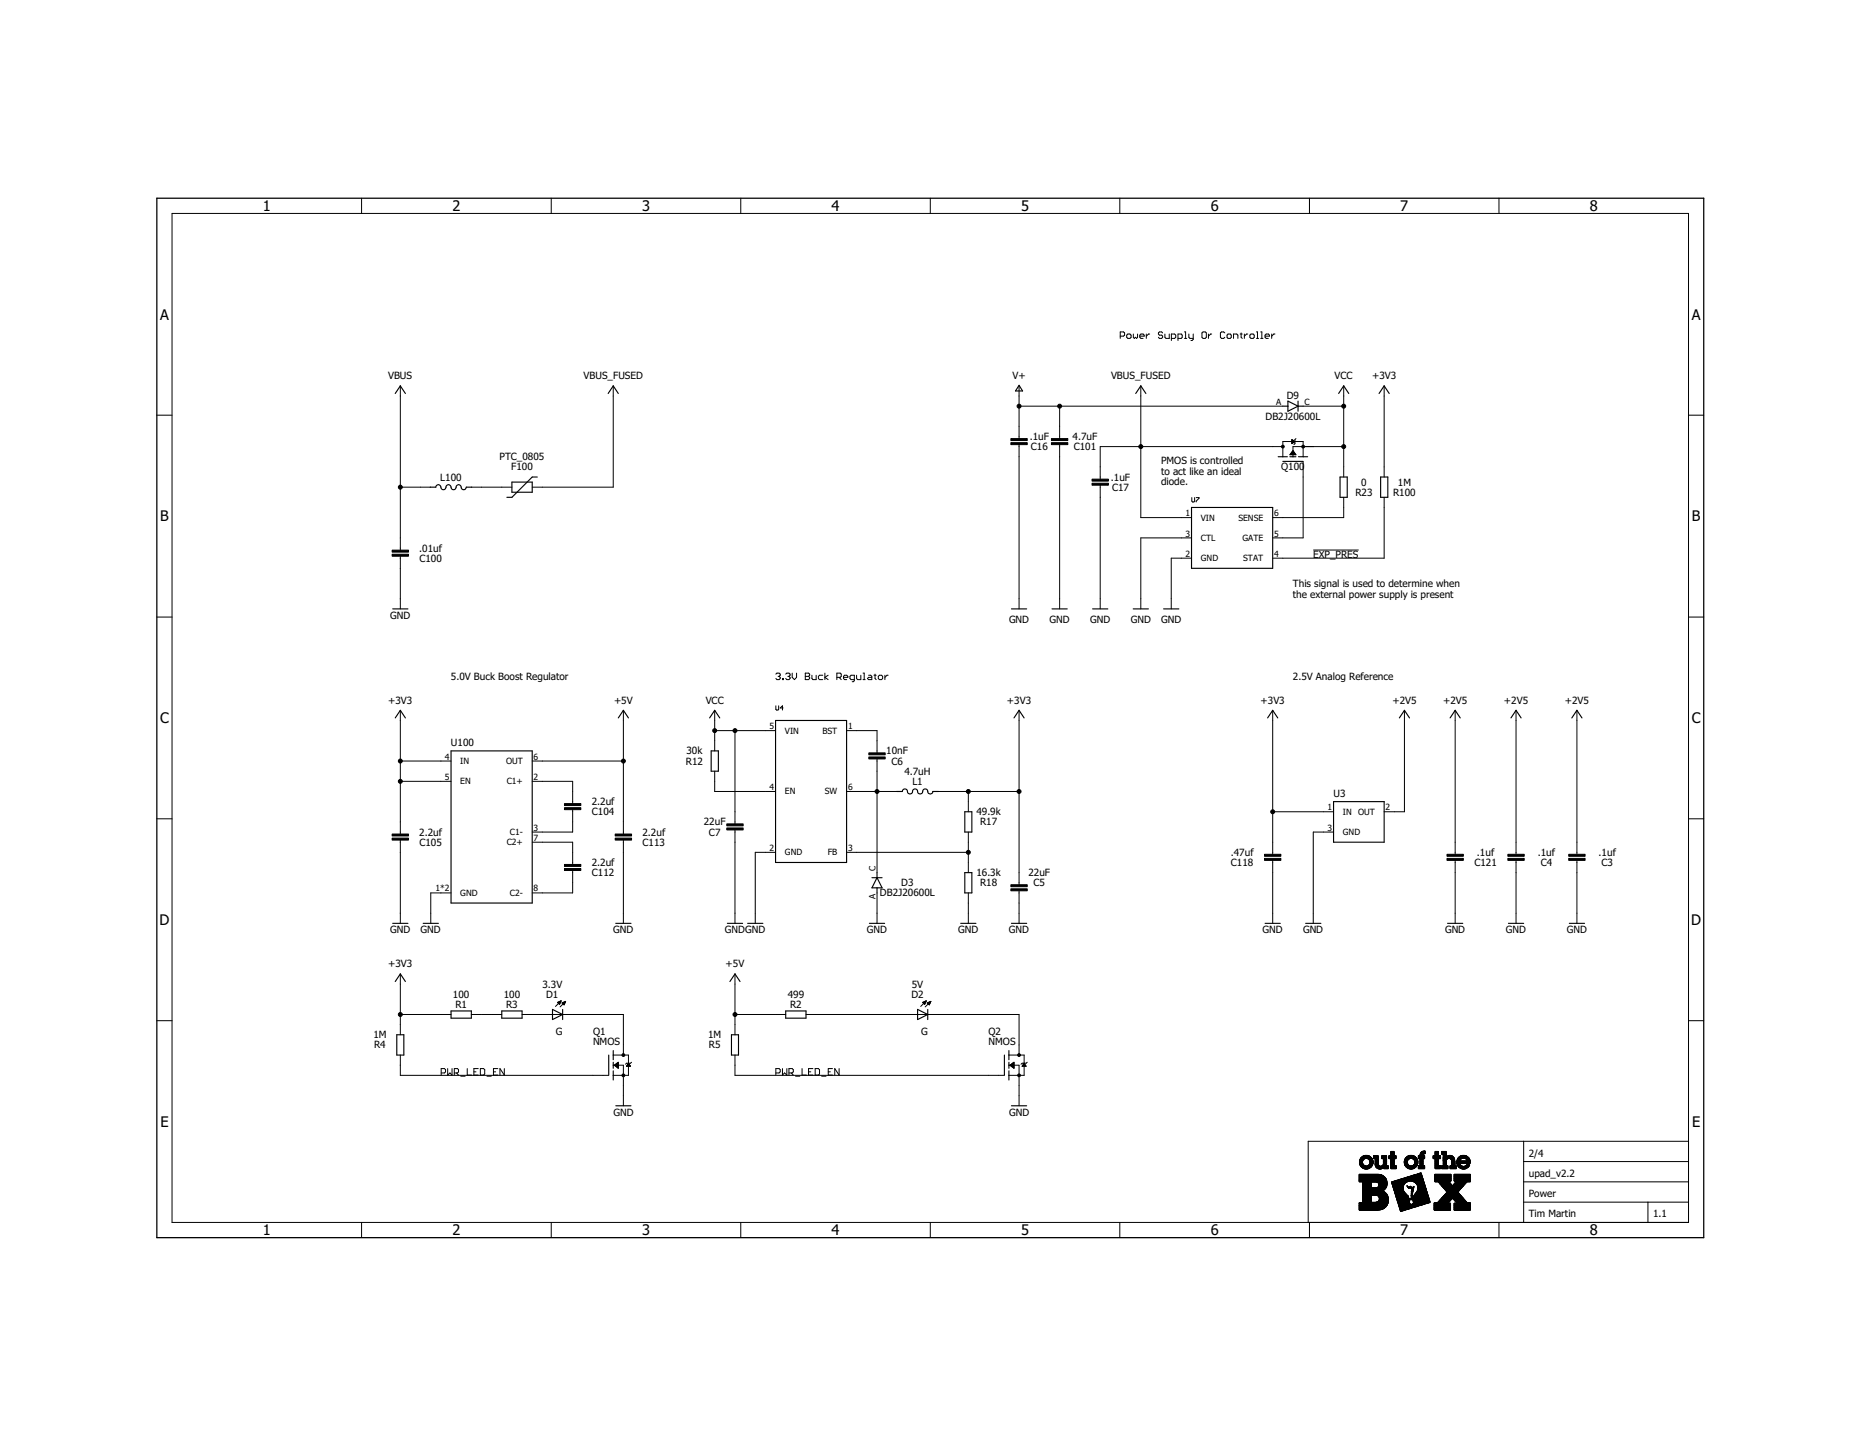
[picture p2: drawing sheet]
<svg xmlns="http://www.w3.org/2000/svg" width="279mm" height="216mm" viewBox="0 0 279 216" stroke-linecap="round" stroke-linejoin="round" font-family="sans-serif">
<defs><g id="words">
<g font-size="2.2">
<text x="39.5" y="31.7">1</text>
<text x="68" y="31.7">2</text>
<text x="96.4" y="31.7">3</text>
<text x="124.9" y="31.7">4</text>
<text x="153.4" y="31.7">5</text>
<text x="181.9" y="31.7">6</text>
<text x="210.3" y="31.7">7</text>
<text x="238.8" y="31.7">8</text>
<text x="24" y="48">A</text>
<text x="254.1" y="48">A</text>
<text x="24.1" y="78.3">B</text>
<text x="254.2" y="78.3">B</text>
<text x="24" y="108.6">C</text>
<text x="254.1" y="108.6">C</text>
<text x="24" y="139">D</text>
<text x="254" y="139">D</text>
<text x="24.1" y="169.3">E</text>
<text x="254.2" y="169.3">E</text>
<text x="39.5" y="185.6">1</text>
<text x="68" y="185.6">2</text>
<text x="96.4" y="185.6">3</text>
<text x="124.9" y="185.6">4</text>
<text x="153.4" y="185.6">5</text>
<text x="181.9" y="185.6">6</text>
<text x="210.3" y="185.6">7</text>
<text x="238.8" y="185.6">8</text>
</g>
<g font-size="1.5">
<text x="58.3" y="57">VBUS</text>
<text x="87.7" y="57">VBUS_FUSED</text>
<text x="152.1" y="57">V+</text>
<text x="166.9" y="57">VBUS_FUSED</text>
<text x="200.5" y="57">VCC</text>
<text x="206.1" y="57">+3V3</text>
<text x="190.1" y="63.1">DB2J20600L</text>
<text x="193.3" y="60">D9</text>
<text x="75" y="69.2">PTC_0805</text>
<text x="76.8" y="70.7">F100</text>
<text x="154.7" y="66.1">.1uF</text>
<text x="154.9" y="67.6">C16</text>
<text x="161.1" y="66.1">4.7uF</text>
<text x="161.3" y="67.6">C101</text>
<text x="174.4" y="69.7">PMOS is controlled</text>
<text x="174.4" y="71.3">to act like an ideal</text>
<text x="192.5" y="70.7">Q100</text>
<text x="66.1" y="72.2">L100</text>
<text x="166.9" y="72.2">.1uF</text>
<text x="167" y="73.7">C17</text>
<text x="174.4" y="72.9">diode.</text>
<text x="203.6" y="74.5">R23</text>
<text x="204.5" y="73">0</text>
<text x="209.3" y="74.5">R100</text>
<text x="210" y="73">1M</text>
<text x="63" y="82.9">.01uf</text>
<text x="197.3" y="83.9">EXP_PRES</text>
<text x="63" y="84.4">C100</text>
<text x="194.2" y="88.2">This signal is used to determine when</text>
<text x="194.2" y="89.8">the external power supply is present</text>
<text x="58.6" y="93">GND</text>
<text x="151.6" y="93.5">GND</text>
<text x="157.7" y="93.5">GND</text>
<text x="163.8" y="93.5">GND</text>
<text x="169.9" y="93.5">GND</text>
<text x="174.4" y="93.5">GND</text>
<text x="58.3" y="105.7">+3V3</text>
<text x="67.7" y="102.2">5.0V Buck Boost Regulator</text>
<text x="92.2" y="105.7">+5V</text>
<text x="106" y="105.7">VCC</text>
<text x="151.3" y="105.7">+3V3</text>
<text x="189.3" y="105.7">+3V3</text>
<text x="194.2" y="102.2">2.5V Analog Reference</text>
<text x="209.2" y="105.7">+2V5</text>
<text x="216.8" y="105.7">+2V5</text>
<text x="225.9" y="105.7">+2V5</text>
<text x="235.1" y="105.7">+2V5</text>
<text x="67.7" y="112.1">U100</text>
<text x="103.1" y="113.3">30k</text>
<text x="133.1" y="113.3">10nF</text>
<text x="103" y="114.9">R12</text>
<text x="133.9" y="114.9">C6</text>
<text x="135.8" y="116.4">4.7uH</text>
<text x="137.1" y="117.9">L1</text>
<text x="200.3" y="119.7">U3</text>
<text x="63" y="125.5">2.2uf</text>
<text x="88.9" y="121">2.2uf</text>
<text x="88.9" y="122.5">C104</text>
<text x="96.5" y="125.5">2.2uf</text>
<text x="105.7" y="124">22uF</text>
<text x="106.5" y="125.5">C7</text>
<text x="146.7" y="122.5">49.9k</text>
<text x="147.2" y="124">R17</text>
<text x="63" y="127.1">C105</text>
<text x="88.9" y="130.1">2.2uf</text>
<text x="88.9" y="131.6">C112</text>
<text x="96.5" y="127.1">C113</text>
<text x="146.7" y="131.6">16.3k</text>
<text x="154.5" y="131.6">22uF</text>
<text x="184.9" y="128.6">.47uf</text>
<text x="184.9" y="130.1">C118</text>
<text x="221.5" y="130.1">C121</text>
<text x="221.9" y="128.6">.1uf</text>
<text x="231" y="128.6">.1uf</text>
<text x="231.4" y="130.1">C4</text>
<text x="240.1" y="128.6">.1uf</text>
<text x="240.6" y="130.1">C3</text>
<text x="132.2" y="134.7">DB2J20600L</text>
<text x="135.4" y="133.2">D3</text>
<text x="147.2" y="133.2">R18</text>
<text x="155.3" y="133.2">C5</text>
<text x="58.6" y="140.2">GND</text>
<text x="63.2" y="140.2">GND</text>
<text x="92.1" y="140.2">GND</text>
<text x="108.9" y="140.2">GNDGND</text>
<text x="130.2" y="140.2">GND</text>
<text x="143.9" y="140.2">GND</text>
<text x="151.6" y="140.2">GND</text>
<text x="189.6" y="140.2">GND</text>
<text x="195.7" y="140.2">GND</text>
<text x="217.1" y="140.2">GND</text>
<text x="226.2" y="140.2">GND</text>
<text x="235.4" y="140.2">GND</text>
<text x="58.3" y="145.3">+3V3</text>
<text x="68" y="149.9">100</text>
<text x="75.7" y="149.9">100</text>
<text x="81.5" y="148.4">3.3V</text>
<text x="82.1" y="149.9">D1</text>
<text x="109" y="145.3">+5V</text>
<text x="118.3" y="149.9">499</text>
<text x="136.9" y="149.9">D2</text>
<text x="137" y="148.4">5V</text>
<text x="68.4" y="151.4">R1</text>
<text x="76" y="151.4">R3</text>
<text x="83.5" y="155.5">G</text>
<text x="89.1" y="155.5">Q1</text>
<text x="118.7" y="151.4">R2</text>
<text x="138.4" y="155.5">G</text>
<text x="148.5" y="155.5">Q2</text>
<text x="56.1" y="156">1M</text>
<text x="56.2" y="157.5">R4</text>
<text x="89.1" y="157">NMOS</text>
<text x="106.4" y="156">1M</text>
<text x="106.5" y="157.5">R5</text>
<text x="148.5" y="157">NMOS</text>
<text x="92.2" y="167.7">GND</text>
<text x="151.6" y="167.7">GND</text>
<text x="229.6" y="173.8">2/4</text>
<text x="229.6" y="176.8">upad_v2.2</text>
<text x="229.6" y="179.9">Power</text>
<text x="229.6" y="182.9">Tim Martin</text>
<text x="248.3" y="182.9">1.1</text>
</g>
<g font-size="1.3">
<text x="191.7" y="60.8">A</text>
<text x="196" y="60.8">C</text>
<text x="178.1" y="77.6">1</text>
<text x="191.4" y="77.6">6</text>
<text x="178.1" y="83.7">2</text>
<text x="178.1" y="80.6">3</text>
<text x="180.4" y="78.2">VIN</text>
<text x="180.4" y="81.3">CTL</text>
<text x="186" y="78.2">SENSE</text>
<text x="186.6" y="81.3">GATE</text>
<text x="191.4" y="83.7">4</text>
<text x="191.4" y="80.6">5</text>
<text x="180.4" y="84.3">GND</text>
<text x="186.7" y="84.3">STAT</text>
<text x="115.6" y="109.6">5</text>
<text x="117.9" y="110.2">VIN</text>
<text x="123.5" y="110.2">BST</text>
<text x="127.4" y="109.6">1</text>
<text x="66.8" y="114.1">4</text>
<text x="66.8" y="117.2">5</text>
<text x="69.1" y="114.8">IN</text>
<text x="69.1" y="117.8">EN</text>
<text x="76" y="114.8">OUT</text>
<text x="76.1" y="117.8">C1+</text>
<text x="80.2" y="117.2">2</text>
<text x="80.2" y="114.1">6</text>
<text x="115.6" y="118.7">4</text>
<text x="117.9" y="119.4">EN</text>
<text x="123.9" y="119.4">SW</text>
<text x="127.4" y="118.7">6</text>
<text x="76.6" y="125.5">C1-</text>
<text x="80.2" y="124.8">3</text>
<text x="199.4" y="121.7">1</text>
<text x="199.4" y="124.8">3</text>
<text x="201.7" y="122.4">IN</text>
<text x="201.7" y="125.5">GND</text>
<text x="204" y="122.4">OUT</text>
<text x="208.1" y="121.7">2</text>
<text x="76.1" y="127">C2+</text>
<text x="80.2" y="126.3">7</text>
<text x="115.6" y="127.8">2</text>
<text x="117.9" y="128.5">GND</text>
<text x="124.3" y="128.5">FB</text>
<text x="127.4" y="127.8">3</text>
<text x="131.5" y="130.9" transform="rotate(-90 131.5 130.9)">C</text>
<text x="65.4" y="133.9">1*2</text>
<text x="69.1" y="134.6">GND</text>
<text x="76.6" y="134.6">C2-</text>
<text x="80.2" y="133.9">8</text>
<text x="131.5" y="135.1" transform="rotate(-90 131.5 135.1)">A</text>
</g>
</g></defs>
<g fill="none" stroke="#000" stroke-width=".15">
<path d="M25.8 32.1h227.8v151.6h-227.8zM54.3 29.8v2.3M82.8 29.8v2.3M111.3 29.8v2.3M139.7 29.8v2.3M168.2 29.8v2.3M196.7 29.8v2.3M225.2 29.8v2.3M60.1 58v24.7M92.1 58v15.2h-12.2M153.1 58v7.9M168.3 50.5h.5l.1-.1v-.4l-.1-.1h-.5v.9"/>
<path d="M169.2 50.4l.2-.2h.3l.2 .2v.3l-.2 .1h-.3l-.2-.1zM170.2 50.2v.5l.2 .1 .2-.1 .1 .1 .2-.1v-.5M171.2 50.5h.7l-.2-.3h-.3l-.2 .2v.3l.2 .1h.3M171.4 58v19.8h7.6M172.2 50.2v.6M172.7 50.2h-.2l-.3 .3M174.6 50l-.1-.1h-.3l-.2 .1 .2 .4h.3l.1 .1-.1 .3h-.3l-.2-.1M175 50.2v.5l.2 .1h.4v-.6M176 50.8h.4l.2-.1v-.3l-.2-.2h-.4v1M177 50.8h.4l.2-.1v-.3l-.2-.2h-.4v1M177.9 49.9h.2v.9M177.9 50.8h.4"/>
<path d="M178.6 50.2v.5l.2 .1h.4M179.2 50.2v.8l-.1 .2h-.2M180.6 50l.1-.1h.3l.2 .1v.7l-.2 .1h-.3l-.1-.1zM181.5 50.2v.6M182 50.2h-.1l-.4 .3M184 50l-.2-.1h-.3l-.2 .1v.7l.2 .1h.3l.2-.1M184.5 50.2h.3l.2 .2v.3l-.2 .1h-.3l-.2-.1v-.3zM185.3 50.8v-.6h.5l.1 .2v.4M186.3 50.2h.3M186.4 50v.7l.2 .1M186.9 50.2v.6M187.4 50.2h-.1l-.4 .3"/>
<path d="M187.7 50.4l.2-.2h.3l.2 .2v.3l-.2 .1h-.3l-.2-.1zM188.7 49.9h.2v.9M188.7 50.8h.4M189.4 49.9h.1v.9M189.4 50.8h.3M190 50.5h.7l-.2-.3h-.3l-.2 .2v.3l.2 .1h.3M191 50.2v.6M191.5 50.2h-.2l-.3 .3M201.8 58v13.7M207.9 58v13.7M23.6 62.4h2.2M60.1 73.2h4.6"/>
<path d="M70.8 73.2h6.1M153.1 66.8v24.7M153.1 61h39.6M159.2 61v4.9M159.2 66.8v24.7M165.3 72.9v18.6M179 74.8v.5l.1 .1h.2l.2-.1v-.5M179.7 74.8h.4l-.4 .6M192.7 68.6v-2.3h3v2.3M192.7 67.1h-27.4v4.9M193.8 68.3h.8M193.8 68.2h.8"/>
<path d="M193.9 68.2h.6M193.9 68.1h.6M194 68.1h.5M194 68h.4M194.1 66l.4 .3-.4 .4zM194.1 66.6h.1M194.1 66.5h.1M194.1 66.5h.2M194.1 66.4h.3M194.1 66.4h.4M194.1 66.3h.3M194.1 66.2h.2"/>
<path d="M194.1 66.1h.1M194.1 67.9h.3M194.1 67.9h.2M194.2 67.8h.1M194.2 67.7h.1M194.2 67.7l.5 .6h-.9zM194.7 65.9l-.2 .1v.7l-.1 .1M195.7 69.4v11.4h-4.5M195.7 61h6.1M201.8 74.7v3.1h-10.6M201.8 67.1h-7.6v1.5M207.9 74.7v9.2h-16.7"/>
<path d="M253.6 62.4h2.3M23.6 92.7h2.2M60.1 83.6v7.9M179 83.9h-3.1v7.6M179 80.8h-7.6v10.7M197.3 82.6h6.8M253.6 92.7h2.3M60.1 117.4h7.7M60.1 114.3h7.7M60.1 106.7v18.6M79.9 117.4h6.1v3.3M79.9 114.3h13.7"/>
<path d="M93.6 106.7v18.6M107.4 109.8h9.1M107.4 115.9v3h9.1M107.4 106.7v6.1M110.4 109.8v14M116.5 101.3l.2-.2h.3l.2 .2v.2l-.2 .1M116.5 106v.6l.1 .1 .4-.1v-.6M116.9 101.6h.1M117 101.6l.2 .2v.1l-.2 .2h-.3l-.2-.2M117.5 101.9h.2v.2h-.2zM117.6 106.4h-.4l.3-.4v.7M118 101.3l.2-.2h.3l.2 .2v.2l-.2 .1"/>
<path d="M118.3 101.6h.2M118.5 101.6l.2 .2v.1l-.2 .2h-.3l-.2-.2M119 101.1v.7l.3 .3 .4-.3v-.7M121 101.1h.5l.1 .2v.2l-.1 .1 .1 .2v.1l-.1 .2h-.5zM121 101.6h.5M122 101.5v.4l.1 .2h.5v-.6M123.6 101.5h-.5l-.2 .1v.3l.2 .2h.5M123.9 101.1v1M124.4 101.5l-.5 .3 .5 .3M125.7 101.8h.5l.2-.2v-.3l-.2-.2h-.5v1M126 101.8l.4 .3M126.7 101.8h.7l-.2-.3h-.3l-.2 .1v.3l.2 .2h.3"/>
<path d="M127.2 109.8h4.5v3.3M127.2 118.9h7.6M128.3 102.1h-.5l-.1-.2v-.3l.1-.1h.5v.8l-.3 .1M128.7 101.5v.4l.1 .2h.5v-.6M129.6 101.1h.2v1M129.6 102.1h.4M130.5 101.5h.3l.2 .1v.5h-.5l-.2-.2 .2-.1h.5M131.3 101.5h.3M131.4 101.3v.6l.2 .2M131.7 114v17.1M131.9 101.6l.2-.1h.3l.2 .1v.3l-.2 .2h-.3l-.2-.2zM132.9 101.5v.6"/>
<path d="M133.4 101.5h-.2l-.3 .3M140.9 118.9h12.2M145.5 118.9v3.1M153.1 106.7v26.2M191.2 106.7v21.7M211 106.7v15.3h-3.1M218.6 106.7v21.7M227.7 106.7v21.7M236.9 106.7v21.7M23.6 123h2.2M60.1 126.2v12.5M67.8 134.2h-3.1v4.5"/>
<path d="M79.9 126.5h6.1v3.4M86 130.8v3.4h-6.1M86 121.6v3.4h-6.1M93.6 126.2v12.5M110.4 124.7v14M116.5 128.1h-3v10.6M127.2 128.1h18.3M131.7 134.2v4.5M145.5 125v6.1M145.5 134.2v4.5M153.1 133.8v4.9M191.2 122h9.1"/>
<path d="M191.2 129.3v9.4M200.3 125h-3v13.7M218.6 129.3v9.4M227.7 129.3v9.4M236.9 129.3v9.4M253.6 123h2.3M23.6 153.4h2.2M60.1 146.3v9.2M60.1 158.5v3.1h31.3M60.1 152.4h7.7M70.8 152.4h4.6M78.4 152.4h15.2v6.1"/>
<path d="M83.8 150.6l.5-.2-.2 .5zM83.8 150.6h.4M83.8 150.7h.3M83.9 150.7h.2M83.9 150.8h.2M84 150.5h.2M84 150.9h.1M84.1 150.5h.1M84.2 150.4h.1M84.3 150.4l-.9 .8M84.4 150.7h.5M84.5 150.7h.3"/>
<path d="M84.6 150.8h.2M84.6 150.6h.3M84.6 150.9h.2M84.7 150.9h.1M84.7 150.6h.2M84.8 150.5h.1M85 150.5l-.9 .8M85 150.5l-.6 .2M85 150.5l-.3 .5-.3-.3M92.1 158.5h2.3v3.1h-2.3M92.4 160h.5M92.4 159.9h.5"/>
<path d="M92.5 159.9h.4M92.6 159.8h.3M92.7 159.7h.2M92.8 159.7h.1M92.8 159.6h.1M94.3 160h.3M94.3 159.9h.2M94.4 159.8h.1M94.4 159.7l.3 .5h-.6zM94.9 159.6l-.2 .1h-.6l-.1 .2M110.4 152.4h7.6M110.4 146.3v9.2"/>
<path d="M110.4 158.5v3.1h40.4M121.1 152.4h32v6.1M138.6 150.6l.5-.2-.2 .5zM138.6 150.6h.4M138.7 150.7h.3M138.7 150.6h.3M138.8 150.8h.2M138.8 150.5h.3M138.9 150.9h.1M139 150.5h.1M139.1 150.4h.1M139.1 150.4l-.8 .8"/>
<path d="M139.3 150.7h.4M139.4 150.7h.3M139.4 150.8h.3M139.4 150.6h.3M139.5 150.9h.1M139.6 150.6h.2M139.7 150.5h.1M139.8 150.5l-.8 .8M139.8 150.5l-.5 .2M139.8 150.5l-.2 .5-.3-.3M151.6 158.5h2.2v3.1h-2.2M151.8 160h.5"/>
<path d="M151.8 159.9h.5M151.9 159.9h.4M152 159.8h.3M152.1 159.7h.2M152.2 159.7h.1M152.3 159.6h.1M153.7 160h.3M153.7 159.9h.3M153.8 159.9h.1M153.8 159.8h.1M153.8 159.7l.3 .5h-.6zM154.3 159.6l-.2 .1h-.6l-.1 .2"/>
<path d="M253.6 153.4h2.3M66.3 161.2h.5l.1-.2v-.3l-.1-.2h-.5v1M67.2 160.5v1l.4-.3 .3 .3v-1M68.2 161.2h.5l.2-.2v-.3l-.2-.2h-.5v1M68.6 161.2l.3 .3M69.2 161.7h.7M70.2 160.5v1h.6M71.2 161h.3M71.8 160.5h-.6v1h.6M72.2 160.5h.4l.2 .2v.7l-.2 .1h-.4zM73.2 161.7h.6M74.1 161h.3"/>
<path d="M74.8 160.5h-.7v1h.7M75.8 160.5v1l-.7-1v1M92.1 160h1.5v6.1M92.3 160l.6-.4v.9zM92.4 160.1h.5M92.4 160.2h.5M92.5 160.2h.4M92.6 160.3h.3M92.7 160.4h.2M92.8 160.4h.1M92.8 160.5h.1M94.1 160.2h.6"/>
<path d="M94.2 160.1h.5M94.2 160.1h.4M116.5 161.2h.5l.2-.2v-.3l-.2-.2h-.5v1M117.5 160.5v1l.4-.3 .3 .3v-1M118.5 161.2h.5l.2-.2v-.3l-.2-.2h-.5v1M118.9 161.2l.3 .3M119.5 161.7h.6M120.5 160.5v1h.6M121.5 161h.3M122.1 160.5h-.6v1h.6M122.4 160.5h.5l.2 .2v.7l-.2 .1h-.5zM123.4 161.7h.7"/>
<path d="M124.4 161h.3M125.1 160.5h-.7v1h.7M126 160.5v1l-.6-1v1M151.6 160h1.5v6.1M151.7 160l.6-.4v.9zM151.8 160.1h.5M151.9 160.2h.4M152 160.2h.3M152 160.3h.3M152.1 160.4h.2M152.2 160.4h.1M152.3 160.5h.1"/>
<path d="M153.5 160.2h.6M153.6 160.1h.5M228.9 171.5v12.2M228.9 177.6h24.7M228.9 174.5h24.7M253.6 171.5h-57.1v12.2M54.3 183.7v2.2M82.8 183.7v2.2M111.3 183.7v2.2M139.7 183.7v2.2M168.2 183.7v2.2M196.7 183.7v2.2"/>
<path d="M225.2 183.7v2.2M228.9 180.6h24.7M247.5 180.6v3.1"/>
</g>
<path d="M23.6 29.8h232.3v156.1h-232.3z" fill="none" stroke="#000" stroke-width=".19"/>
<g fill="#000" stroke="#000" stroke-width=".15">
<path d="M151.8 66.5h2.5v.3h-2.5zM151.8 65.9h2.5v.3h-2.5zM157.9 66.5h2.5v.3h-2.5zM157.9 65.9h2.5v.3h-2.5zM164 72.6h2.5v.3h-2.5zM164 72h2.5v.3h-2.5zM58.9 83.3h2.5v.3h-2.5zM58.9 82.7h2.5v.3h-2.5zM130.5 113.1h2.5v.3h-2.5zM130.5 113.7h2.5v.3h-2.5zM58.9 125.3h2.5v.3h-2.5zM58.9 125.9h2.5v.3h-2.5z"/>
<path d="M84.8 120.7h2.4v.3h-2.4zM84.8 121.3h2.4v.3h-2.4zM84.8 129.9h2.4v.3h-2.4zM84.8 130.5h2.4v.3h-2.4zM92.4 125.3h2.5v.3h-2.5zM92.4 125.9h2.5v.3h-2.5zM109.2 123.8h2.4v.3h-2.4zM109.2 124.4h2.4v.3h-2.4zM151.8 132.9h2.5v.3h-2.5zM151.8 133.5h2.5v.3h-2.5zM189.9 128.4h2.5v.3h-2.5zM189.9 129h2.5v.3h-2.5z"/>
<path d="M217.4 128.4h2.4v.3h-2.4zM217.4 129h2.4v.3h-2.4zM226.5 128.4h2.5v.3h-2.5zM226.5 129h2.5v.3h-2.5zM235.6 128.4h2.5v.3h-2.5zM235.6 129h2.5v.3h-2.5zM204.2 177.5l4.1 .1zM204.2 177.5h4.1zM204.2 177.4l4.1 .1zM204.2 177.4h4.1zM204.2 177.3l4.1 .1zM204.2 177.3h4.1z"/>
<path d="M204.2 177.2l4.1 .1zM204.2 177.2l4 .1zM204.2 177.2h4zM204.2 177.1l4 .1zM204.2 177.1h4zM204.2 177l4 .1zM204.2 177h3.9zM204.2 176.9l3.9 .1zM204.2 176.9h3.8zM204.2 176.8l3.8 .1zM204.2 176.8h3.8zM204.2 176.8h3.7z"/>
<path d="M204.2 176.7l3.7 .1zM204.2 176.7h3.6zM204.2 176.6l3.5 .1zM204.2 176.6h3.5zM204.2 176.6h3.4zM204.2 176.5l3.4 .1zM204.2 176.5h3.2zM204.2 176.5h3.1zM204.2 176.4l2.9 .1zM204.2 176.5l3.3 .1zM204.2 176.4l3 .1zM204.2 174.8h.5z"/>
<path d="M204.2 174.7l.5 .1zM204.2 174.5h.5zM204.2 174.4l.5 .1zM204.2 174.8l.5 .1zM204.2 174.7h.5zM204.2 174.6l.5 .1zM204.2 174.6h.5zM204.2 174.5l.5 .1zM204.2 174.4h.5zM204.2 174.3l.5 .1zM204.3 174.9l.5 .1zM204.3 174.9h.4z"/>
<path d="M204.3 174.8l.4 .1zM204.3 174.3l.4 .1zM204.3 174.2l.5 .1zM204.3 174.9l.4 .1zM204.3 174.3h.4zM204.3 175h.6zM204.3 175h.5zM204.3 174.2h.5zM204.3 175.1h.7zM204.3 175l.6 .1zM204.3 174.1l.6 .1zM204.3 174.1h.7z"/>
<path d="M204.3 175.1h.6zM204.4 175.1l.6 .1zM204.4 174.1h.6zM204.4 175.2h.7zM204.4 175.1l.7 .1zM204.4 174.1h.7zM204.4 174l.7 .1zM204.4 175.2h1.7zM204.4 174h1.7zM204.4 175.2l1.6 .1zM204.4 174h1.6zM204.4 173.9l1.6 .1z"/>
<path d="M204.4 175.3h1.6zM204.5 175.3h1.5zM204.5 173.9h1.5zM204.5 175.3l1.4 .1zM204.5 173.9h1.4zM204.6 175.3l1.3 .1zM204.6 173.8l1.3 .1zM204.6 175.4h1.3zM204.6 173.8h1.3zM204.6 173.8h1.2zM204.6 175.4l1.2 .1zM204.7 175.4l1.1 .1z"/>
<path d="M204.7 173.8h1.1zM204.7 180h1.3zM204.7 179.9l1.3 .1zM204.7 179.9h1.3zM204.7 179.8l1.3 .1zM204.7 179.8h1.3zM204.7 179.7l1.3 .1zM204.7 179.7h1.3zM204.7 179.6l1.3 .1zM204.7 179.6h1.3zM204.7 179.5l3.7 .1zM204.7 179.5h3.6z"/>
<path d="M204.7 179.4l3.6 .1zM204.7 179.4h3.6zM204.7 179.3l3.6 .1zM204.7 179.3h3.5zM204.7 179.2l3.5 .1zM204.7 179.2l3.4 .1zM204.7 179.2h3.4zM204.7 179.1l3.3 .1zM204.7 179.1h3.3zM204.7 179l3.3 .1zM204.7 179l3.2 .1zM204.7 179h3.2z"/>
<path d="M204.7 179h3.1zM204.7 178.9l3.1 .1zM204.7 178.9l3 .1zM204.7 178.9h3zM204.7 178.9h3.1zM204.7 178.8l3.1 .1zM204.7 178.8h3.1zM204.7 178.8h3.2zM204.7 178.7l3.2 .1zM204.7 178.7l3.3 .1zM204.7 178.7h3.3zM204.7 178.6l3.3 .1z"/>
<path d="M204.7 178.6h3.3zM204.7 178.6h3.4zM204.7 178.5l3.4 .1zM204.7 178.5h3.4zM204.7 178.5h3.5zM204.7 178.5h1.3zM204.7 178.4l1.3 .1zM204.7 178.4h1.3zM204.7 178.3l1.3 .1zM204.7 178.3h1.3zM204.7 178.2l1.3 .1zM204.7 178.2h1.3z"/>
<path d="M204.7 178.1l1.3 .1zM204.7 178.1h1.3zM204.7 178l1.3 .1zM204.7 178h1.3zM204.7 177.9l1.3 .1zM204.7 177.9h1.3zM204.7 177.8l1.3 .1zM204.7 177.8h1.3zM204.7 177.7l1.3 .1zM204.7 177.7h1.3zM204.7 177.6l1.3 .1zM204.7 177.6h1.3z"/>
<path d="M204.7 177.5l3.6 .1zM204.7 175.5h1.1zM204.7 173.7l1.1 .1zM204.7 175.5h1zM204.7 173.7h1zM204.8 175.5l.9 .1zM204.8 173.7h.9zM204.8 175.5l.8 .1zM204.8 173.7h.8zM204.9 173.6l.7 .1zM204.9 175.6h.7zM205 175.6h.5z"/>
<path d="M205 173.6l.5 .1zM205 175.6h.4zM205 173.6h.4zM205.3 175.2h.8zM205.4 174l.7 .1zM205.4 175.1l.7 .1zM205.4 174.1h.7zM205.5 175.1l.6 .1zM205.5 174.1h.6zM205.5 175.1h.6zM205.5 174.1l.6 .1zM205.6 175.1h.5z"/>
<path d="M205.6 175l.5 .1zM205.6 174.1l.5 .1zM205.6 174.2h.6zM205.7 175h.5zM205.7 174.2h.5zM205.7 174.9l.5 .1zM205.7 174.2l.5 .1zM205.7 174.3h.5zM205.7 174.9h.5zM205.7 174.3l.5 .1zM205.8 174.8l.4 .1zM205.8 174.4h.4z"/>
<path d="M205.8 174.3l.4 .1zM205.8 174.8h.4zM205.8 174.4l.4 .1zM205.8 174.7l.4 .1zM205.8 174.7h.5zM205.8 174.6l.5 .1zM205.8 174.6h.5zM205.8 174.5l.5 .1zM205.8 174.5h.5zM205.8 174.5h.4zM206.3 174.1h.7zM206.3 174l.7 .1z"/>
<path d="M206.3 174h.7zM206.3 173.9l.7 .1zM206.3 173.9h.7zM206.3 173.8l.7 .1zM206.3 173.8h.7zM206.3 173.7l.7 .1zM206.3 173.7h.7zM206.3 173.6l.7 .1zM206.6 178.5h1.6zM206.6 175l.5 .1zM206.6 175h.5zM206.6 174.9l.4 .1z"/>
<path d="M206.6 174.9h.4zM206.6 174.8l.4 .1zM206.6 174.8h.4zM206.6 174.7l.4 .1zM206.6 174.7h.4zM206.6 174.6l.4 .1zM206.6 174.6h.4zM206.6 174.5l.4 .1zM206.6 174.5h.4zM206.6 174.4l.4 .1zM206.6 174.4h.4zM206.6 174.3l.4 .1z"/>
<path d="M206.6 174.3h.4zM206.6 174.2l.4 .1zM206.6 174.2h.4zM206.6 174.1l.4 .1zM206.6 174.1h.4zM206.6 175.2h.6zM206.6 175.1l.6 .1zM206.6 175.1h.6zM206.6 175.1h.5zM206.6 175.2h.7zM206.7 175.2l1.8 .1zM206.7 175.3h1.8z"/>
<path d="M206.7 179.6h1.7zM206.7 175.3l1.8 .1zM206.7 175.4h1.1zM206.8 177.6h1.5zM206.8 175.4h1zM206.8 178.4l1.4 .1zM206.8 175.4l1 .1zM206.8 175.5h1zM206.8 179.6h1.6zM206.9 177.6h1.4zM206.9 178.4l1.3 .1zM206.9 175.5h.8z"/>
<path d="M206.9 179.6h1.5zM206.9 177.6l1.4 .1zM206.9 175.5l.8 .1zM206.9 178.4h1.3zM206.9 179.6l1.5 .1zM206.9 175.5l.7 .1zM207 178.4h1.2zM207 177.7h1.3zM207 179.6l1.4 .1zM207 175.6h.6zM207 179.7h1.4zM207 178.3l1.2 .1z"/>
<path d="M207 178.3h1.3zM207.1 179.7h1.3zM207.1 178.3h1.2zM207.1 178.2l1.2 .1zM207.1 177.7l1.3 .1zM207.1 175.6h.4zM207.1 179.7l1.4 .1zM207.1 179.7h1.4zM207.1 178.2h1.2zM207.1 178.1l1.2 .1zM207.1 177.8l1.3 .1zM207.1 177.8h1.3z"/>
<path d="M207.1 178l1.2 .1zM207.1 178h1.2zM207.1 177.9l1.2 .1zM207.1 177.9h1.2zM207.1 177.8l1.2 .1zM207.1 179.9h1.4zM207.1 179.8l1.4 .1zM207.1 179.8h1.4zM207.1 178.1h1.2zM207.1 175.6h.3zM207.2 179.9l1.3 .1zM207.2 179.9h1.3z"/>
<path d="M207.2 180h1.4zM207.2 180h1.3zM207.5 175.2h1zM207.6 175.2h.9zM207.6 174l.7 .1zM207.6 174h.7zM207.6 173.9l.7 .1zM207.6 173.9h.7zM207.6 173.8l.7 .1zM207.6 173.8h.7zM207.6 173.7l.7 .1zM207.6 173.7h.7z"/>
<path d="M207.6 174.1h.7zM207.6 173.6l.7 .1zM207.6 175.1l.9 .1zM207.6 175.1l.7 .1zM207.7 175.1h.6zM207.7 175l.6 .1zM207.8 175l.5 .1zM207.8 175h.5zM207.8 174.9l.5 .1zM207.8 174.9h.5zM207.8 174.8l.5 .1zM207.8 174.8h.5z"/>
<path d="M207.8 174.7l.5 .1zM207.8 174.7h.5zM207.8 174.6l.5 .1zM207.8 174.6h.5zM207.8 174.5l.5 .1zM207.8 174.5h.5zM207.8 174.4l.5 .1zM207.8 174.4h.5zM207.8 174.3l.5 .1zM207.8 174.3h.5zM207.8 174.2l.5 .1zM207.8 174.2h.5z"/>
<path d="M207.8 174.1l.5 .1zM207.8 174.1h.5zM207.9 175.6h.6zM207.9 175.5l.6 .1zM207.9 175.5h.6zM207.9 175.4l.6 .1zM207.9 175.4h.6zM208.6 174.1h1.1zM208.6 174l1.1 .1zM208.6 174h1.1zM208.6 173.9l1.1 .1zM208.6 173.9h1.1z"/>
<path d="M208.6 173.8l1.1 .1zM208.6 173.8h1.1zM208.6 173.7l1.1 .1zM208.6 173.7h1.1zM208.6 173.6l1.1 .1zM208.9 175.6h.8zM208.9 175.5l.8 .1zM208.9 175.5h.8zM208.9 175.4l.8 .1zM208.9 175.4h.8zM208.9 175.3l.8 .1zM208.9 175.3h.8z"/>
<path d="M208.9 175.2l.8 .1zM208.9 175.2h.8zM208.9 175.1l.8 .1zM208.9 175.1l.5 .1zM208.9 175.1h.5zM208.9 175l.5 .1zM208.9 175h.5zM208.9 174.9l.5 .1zM208.9 174.9h.5zM208.9 174.8l.5 .1zM208.9 174.8h.5zM208.9 174.7l.5 .1z"/>
<path d="M208.9 174.7h.5zM208.9 174.6l.5 .1zM208.9 174.6h.5zM208.9 174.5l.5 .1zM208.9 174.5h.5zM208.9 174.4l.5 .1zM208.9 174.4h.5zM208.9 174.3l.5 .1zM208.9 174.3h.5zM208.9 174.2l.5 .1zM208.9 174.2h.5zM208.9 174.1l.5 .1z"/>
<path d="M208.9 174.1h.5zM208.9 173.6l.5 .1zM208.9 173.6h.5zM208.9 173.5l.5 .1zM208.9 173.5h.5zM208.9 173.4l.5 .1zM208.9 173.4h.5zM208.9 173.3l.5 .1zM208.9 173.3h.5zM208.9 173.2l.5 .1zM208.9 173.2h.5zM208.9 173.1l.5 .1z"/>
<path d="M208.9 173.1h.5zM208.9 173l.5 .1zM208.9 173h.5zM209 177.6h2.3zM209 177.7h2.2zM209 177.6l2.2 .1zM209.1 177.7l2 .1zM209.1 177.7h2zM209.1 177.6h2.2zM209.1 177.8h1.9zM209.1 177.9h1.9zM209.1 177.5l2.2 .1z"/>
<path d="M209.1 177.9l1.8 .1zM209.1 177.9h1.8zM209.1 177.8l1.9 .1zM209.2 178l1.7 .1zM209.2 178h1.7zM209.2 178.1h1.6zM209.2 178l1.6 .1zM209.2 178.2h1.6zM209.2 178.1l1.6 .1zM209.2 177.5l2.2 .1zM209.2 178.2l1.6 .1zM209.3 178.3l1.5 .1z"/>
<path d="M209.3 178.3h1.5zM209.3 178.4h1.5zM209.3 177.5h2.1zM209.3 178.5h1.5zM209.3 178.4l1.5 .1zM209.3 178.5l1.5 .1zM209.4 178.7h1.4zM209.4 178.6l1.4 .1zM209.4 178.6h1.4zM209.4 177.5h2.1zM209.4 178.8h1.4zM209.4 178.7l1.4 .1z"/>
<path d="M209.4 178.8l1.4 .1zM209.4 177.4l2.2 .1zM209.4 178.9l1.4 .1zM209.4 178.9h1.4zM209.5 179h1.4zM209.5 178.9l1.4 .1zM209.5 179.1h1.5zM209.5 179l1.4 .1zM209.5 179.1l1.5 .1zM209.5 179.1h1.4zM209.5 177.4l2.3 .1zM209.5 179.2l1.6 .1z"/>
<path d="M209.5 179.2h1.6zM209.5 179.2h1.5zM209.5 179.3h1.6zM209.6 179.3l1.6 .1zM209.6 179.3l1.5 .1zM209.6 179.3h1.5zM209.6 177.4h4.2zM209.6 179.4l1.6 .1zM209.6 179.4h1.6zM209.6 179.5h1.7zM209.6 179.4l1.7 .1zM209.6 179.6h1.8z"/>
<path d="M209.6 179.5l1.7 .1zM209.7 179.6l1.8 .1zM209.7 179.6h1.7zM209.7 179.5l1.6 .1zM209.7 179.7h1.8zM209.7 179.7l1.8 .1zM209.7 179.9h1.8zM209.7 179.8l1.8 .1zM209.7 179.8h1.8zM209.7 177.4h4.1zM209.7 179.9h1.9zM209.8 179.9l1.8 .1z"/>
<path d="M209.8 180h1.8zM209.8 177.3l4 .1zM209.9 177.3l3.9 .1zM210 177.3h3.8zM210.1 177.2l3.7 .1zM210.2 177.2l3.6 .1zM210.2 177.2h3.6zM210.3 177.2h3.5zM210.4 177.1l3.3 .1zM210.5 177.1l3.3 .1zM210.5 177.1h3.2zM210.6 177.1h3.1z"/>
<path d="M210.7 177.1h3zM210.8 177l2.9 .1zM210.9 177h2.8zM210.9 174.7l.5 .1zM210.9 174.7h.5zM210.9 174.6l.5 .1zM210.9 174.6h.5zM210.9 174.5l.5 .1zM210.9 174.5h.5zM211 174.8l.4 .1zM211 174.8h.4zM211 174.7l.4 .1z"/>
<path d="M211 174.4l.4 .1zM211 174.4h.4zM211 174.3l.4 .1zM211 177h2.7zM211 174.9l.5 .1zM211 174.9h.5zM211 174.8l.5 .1zM211 174.3l.5 .1zM211 174.3h.5zM211 175h.5zM211 174.2l.5 .1zM211 175l.6 .1z"/>
<path d="M211 174.2h.5zM211 174.2h.6zM211.1 177h2.6zM211.1 175.1h.5zM211.1 175l.5 .1zM211.1 175h.5zM211.1 174.2h.5zM211.1 174.1l.5 .1zM211.1 175.1h.6zM211.1 174.1h.6zM211.1 175.1l.7 .1zM211.1 175.1l.6 .1z"/>
<path d="M211.1 174.1h.7zM211.1 175.2h.8zM211.1 176.9l2.6 .1zM211.1 175.2h1.7zM211.1 174l.8 .1zM211.1 174h1.7zM211.2 175.2l1.6 .1zM211.2 174h1.6zM211.2 175.2l1.5 .1zM211.2 173.9l1.5 .1zM211.2 176.9l2.5 .1zM211.2 175.3h1.5z"/>
<path d="M211.2 173.9h1.5zM211.3 176.9h2.4zM211.3 175.3l1.4 .1zM211.3 173.9h1.4zM211.3 175.3l1.3 .1zM211.3 173.8l1.3 .1zM211.3 175.4h1.3zM211.3 173.8h1.3zM211.3 176.8l2.4 .1zM211.3 175.4l1.3 .1zM211.4 173.8h1.1zM211.4 178.3h.1z"/>
<path d="M211.4 176.8l2.3 .1zM211.4 175.4l1.1 .1zM211.4 175.5h1.1zM211.4 173.7l1.1 .1zM211.5 178.3v.1zM211.5 173.7h1zM211.5 178.4h.1zM211.5 175.5h.9zM211.5 176.8h2.2zM211.5 173.7h.9zM211.5 175.5l.9 .1zM211.5 178.4l.3 .1z"/>
<path d="M211.6 178.5h.1zM211.6 176.8h2zM211.6 175.5l.8 .1zM211.6 173.7h.8zM211.6 175.6h.7zM211.6 173.6l.7 .1zM211.6 178.4h.5zM211.7 178.4h.3zM211.7 173.6l.5 .1zM211.7 176.7l1.9 .1zM211.7 175.6h.5zM211.7 178.3l.3 .1z"/>
<path d="M211.8 178.3h.2zM211.8 178.3h.1zM211.8 173.6h.4zM211.8 176.7l1.8 .1zM211.8 175.6h.3zM211.8 178.2l.1 .1zM211.9 178.4l.2 .1zM211.9 176.7h1.7zM211.9 178.5h.4zM212 178.5l.3 .1zM212 179.7h.2zM212 179.6l.2 .1z"/>
<path d="M212 179.6h.2zM212 179.5l.2 .1zM212 178.6h.3zM212 180h.1zM212 179.9l.1 .1zM212 179.9h.1zM212 179.8l.1 .1zM212 179.8h.1zM212 179.7l.1 .1zM212 179.7h.1zM212 179.4l.2 .1zM212 179.4h.2z"/>
<path d="M212 179.3l.2 .1zM212 179.3h.2zM212 179.1h.2zM212 179l.2 .1zM212 179h.2zM212 179.5h.2zM212 179.2l.2 .1zM212 179.2h.2zM212 179.1l.2 .1zM212 177.4l1.8 .1zM212 176.7h1.6zM212 175.2h.8z"/>
<path d="M212 179h.3zM212 178.9l.3 .1zM212 178.9h.3zM212 178.8l.3 .1zM212 178.8h.3zM212 178.7l.3 .1zM212 178.7h.3zM212 178.6l.3 .1zM212.1 176.6l1.5 .1zM212.1 174l.7 .1zM212.1 178.4l.2 .1zM212.2 178.4l.2 .1z"/>
<path d="M212.2 177.4l1.6 .1zM212.2 176.6h1.4zM212.2 175.1l.6 .1zM212.2 174.1h.6zM212.2 178.4h.2zM212.2 177.5h1.6zM212.2 175.1h.6zM212.3 178.4h.1zM212.3 176.6h1.3zM212.3 180h2.3zM212.3 179.9l2.3 .1zM212.3 178.3l.1 .1z"/>
<path d="M212.3 178.3h.1zM212.3 177.5h1.6zM212.3 175.1h.6zM212.3 174.1l.6 .1zM212.3 175l.6 .1zM212.3 179.9h2.3zM212.3 177.5l1.6 .1zM212.3 174.2h.6zM212.4 179.9h2.2zM212.4 179.8l2.2 .1zM212.4 175h.5zM212.4 174.2h.5z"/>
<path d="M212.4 179.8h2.2zM212.4 179.7l2.1 .1zM212.4 179.7h2.1zM212.4 179.6l2.1 .1zM212.4 176.5l1.2 .1zM212.4 179.6h2.1zM212.4 177.5l1.5 .1zM212.4 174.2l.5 .1zM212.4 174.9l.5 .1zM212.4 179.5l2.1 .1zM212.4 177.6h1.5zM212.4 174.9h.5z"/>
<path d="M212.4 174.3h.5zM212.5 179.5l2 .1zM212.5 174.9h.4zM212.5 179.5h2zM212.5 177.6h1.4zM212.5 174.8l.5 .1zM212.5 174.8h.5zM212.5 174.4l.5 .1zM212.5 174.4h.5zM212.5 174.3l.5 .1zM212.5 179.4l2 .1zM212.5 174.7l.5 .1z"/>
<path d="M212.5 174.7h.5zM212.5 174.5h.5zM212.5 177.6l1.4 .1zM212.5 176.5h1.1zM212.6 179.4l1.9 .1zM212.6 174.7h.4zM212.6 174.6l.4 .1zM212.6 174.6h.4zM212.6 174.5l.4 .1zM212.6 179.4h1.8zM212.6 179.3l1.8 .1zM212.6 177.7h1.3z"/>
<path d="M212.6 176.5h1zM212.6 179.3h1.8zM212.7 179.3h1.7zM212.7 177.7l1.2 .1zM212.7 179.2l1.7 .1zM212.7 177.7l1.3 .1zM212.7 176.4l.8 .1zM212.7 179.2h1.7zM212.7 177.8h1.2zM212.7 177.8h1.3zM212.7 179.1l1.7 .1zM212.7 177.8l1.3 .1z"/>
<path d="M212.8 179.1h1.5zM212.8 177.8l1.2 .1zM212.8 176.4l.7 .1zM212.8 179.1h1.6zM212.8 179l1.6 .1zM212.8 177.9h1.2zM212.8 179l1.5 .1zM212.8 179h1.5zM212.8 177.9l1.2 .1zM212.9 179h1.4zM212.9 176.4h.6zM212.9 178.9l1.4 .1z"/>
<path d="M212.9 178h1.1zM212.9 178.9h1.4zM212.9 178l1.1 .1zM212.9 178.8l1.4 .1zM212.9 178.1h1.2zM212.9 178.1h1.1zM212.9 178.8h1.3zM212.9 178.2h1.2zM212.9 178.1l1.1 .1zM213 178.7l1.2 .1zM213 178.7h1.2zM213 178.4l1.1 .1z"/>
<path d="M213 178.4h1.1zM213 178.3h1.1zM213 178.2l1.1 .1zM213 178.2h1.1zM213 178.6l1.2 .1zM213 178.6h1.2zM213 178.5l1.2 .1zM213 178.5h1.2zM213 178.3l1.1 .1zM213 176.4h.5zM213 176.3l.5 .1zM213.1 175.6h.9z"/>
<path d="M213.1 175.5l.9 .1zM213.1 175.5h.9zM213.1 175.4l.9 .1zM213.1 175.4h.9zM213.1 175.3l.9 .1zM213.1 175.3h.9zM213.1 175.2l.9 .1zM213.1 175.2h.9zM213.1 175.1l.9 .1zM213.1 174.1h.9zM213.1 174l.9 .1zM213.1 174h.9z"/>
<path d="M213.1 173.9l.9 .1zM213.1 173.9h.9zM213.1 173.8l.9 .1zM213.1 173.8h.9zM213.1 173.7l.9 .1zM213.1 173.7h.9zM213.1 173.6l.9 .1zM213.1 176.3h.4zM213.2 176.3h.3zM213.3 176.3h.2zM213.3 175.1l.4 .1zM213.3 175.1h.4z"/>
<path d="M213.3 175l.4 .1zM213.3 175h.4zM213.3 174.9l.4 .1zM213.3 174.9h.4zM213.3 174.8l.4 .1zM213.3 174.8h.4zM213.3 174.7l.4 .1zM213.3 174.7h.4zM213.3 174.6l.4 .1zM213.3 174.6h.4zM213.3 174.5l.4 .1zM213.3 174.5h.4z"/>
<path d="M213.3 174.4l.4 .1zM213.3 174.4h.4zM213.3 174.3l.4 .1zM213.3 174.3h.4zM213.3 174.2l.4 .1zM213.3 174.2h.4zM213.3 174.1l.4 .1zM213.3 174.1h.4zM213.3 173.6l.4 .1zM213.3 173.6h.4zM213.3 173.5l.4 .1zM213.3 173.5l.5 .1z"/>
<path d="M213.3 173.5h.5zM213.3 173.4l.5 .1zM213.3 176.2l.2 .1zM213.3 173.4h.5zM213.4 173.4h.4zM213.4 173.4h.5zM213.4 173.3l.5 .1zM213.4 173.3l.6 .1zM213.4 173.3h.7zM213.4 173.2l.7 .1zM213.4 173.2h.7zM213.4 173.1l.7 .1z"/>
<path d="M213.5 173.1h.6zM213.6 173l.5 .1zM213.7 173h.4zM213.9 172.9l.2 .1zM215.3 174l1.1 .1zM215.3 174h1.1zM215.3 173.9l1.1 .1zM215.3 173.9h1.1zM215.3 173.8l1.1 .1zM215.3 173.8h1.1zM215.3 173.7l1.1 .1zM215.3 173.7h1.1z"/>
<path d="M215.3 173.6l1 .1zM215.3 174.1h1.1zM215.5 177.4l2.1 .1zM215.5 177.5h2.1zM215.5 177.4l2.5 .1zM215.5 177.4h2.5zM215.5 177.3l2.5 .1zM215.5 177.3h2.5zM215.5 177.2l2.5 .1zM215.5 177.2h2.5zM215.5 177.1l2.5 .1zM215.5 177.1h2.5z"/>
<path d="M215.5 177l2.5 .1zM215.5 177h2.5zM215.5 176.9l2.5 .1zM215.5 176.9h2.5zM215.5 176.8l2.5 .1zM215.5 176.8h2.5zM215.5 176.7l2.5 .1zM215.5 176.7h2.5zM215.5 176.6l2.5 .1zM215.5 176.6h2.5zM215.5 176.5l2.5 .1zM215.5 176.5h2.5z"/>
<path d="M215.5 176.4l2.5 .1zM215.6 177.5l2 .1zM215.6 175.5l.8 .1zM215.6 175.5h.8zM215.6 175.4l.8 .1zM215.6 175.4h.8zM215.6 175.3l.8 .1zM215.6 175.3h.8zM215.6 175.2l.8 .1zM215.6 175.2h.8zM215.6 175.1l.8 .1zM215.6 175.1l.4 .1z"/>
<path d="M215.6 175.1h.4zM215.6 175l.4 .1zM215.6 175h.4zM215.6 174.9l.4 .1zM215.6 174.9h.4zM215.6 174.8l.4 .1zM215.6 174.8h.4zM215.6 174.7l.4 .1zM215.6 174.7h.4zM215.6 174.6l.4 .1zM215.6 174.6h.4zM215.6 174.5l.4 .1z"/>
<path d="M215.6 174.5h.4zM215.6 174.4l.4 .1zM215.6 174.4h.4zM215.6 174.3l.4 .1zM215.6 174.3h.4zM215.6 174.2l.4 .1zM215.6 174.2h.4zM215.6 174.1l.4 .1zM215.6 174.1h.4zM215.6 173.6l.4 .1zM215.6 173.6h.4zM215.6 173.5l.4 .1z"/>
<path d="M215.6 173.5h.4zM215.6 173.4l.4 .1zM215.6 173.4h.4zM215.6 173.3l.4 .1zM215.6 173.3h.4zM215.6 173.2l.4 .1zM215.6 173.2h.4zM215.6 173.1l.4 .1zM215.6 173.1h.4zM215.6 173l.4 .1zM215.6 173h.4zM215.6 175.6h.8z"/>
<path d="M216 177.5l1.7 .1zM216.1 177.6h1.6zM216.1 177.6l1.6 .1zM216.2 177.7h1.6zM216.2 177.7l1.6 .1zM216.3 177.8h1.6zM216.3 177.8l1.6 .1zM216.3 177.9h1.6zM216.3 177.9h1.7zM216.4 177.9h1.6zM216.4 177.9l1.6 .1zM216.4 178h1.6z"/>
<path d="M216.5 178h1.6zM216.5 178l1.6 .1zM216.5 178.1h1.6zM216.5 178.1l1.6 .1zM216.6 180h3.2zM216.6 178.1l1.6 .1zM216.6 175.6h.9zM216.6 175.5l.9 .1zM216.6 175.5h.9zM216.6 175.4l.9 .1zM216.6 175.4h.9zM216.6 175.3l.9 .1z"/>
<path d="M216.6 175.3h.9zM216.6 175.2l.9 .1zM216.6 175.2h.9zM216.6 175.1l.9 .1zM216.6 173.4h.6zM216.6 173.3l.6 .1zM216.6 173.3h.6zM216.6 173.2l.6 .1zM216.6 173.2h.6zM216.6 173.1l.6 .1zM216.6 173.1h.6zM216.6 173l.6 .1z"/>
<path d="M216.6 173h.6zM216.6 178.2h3.2zM216.6 179.9l3.1 .1zM216.6 178.2l3.1 .1zM216.7 179.9h3zM216.7 178.2l3 .1zM216.7 178.3h3zM216.7 179.8l2.9 .1zM216.7 178.3l2.9 .1zM216.7 179.8h2.9zM216.7 178.4h2.9zM216.8 179.7l2.8 .1z"/>
<path d="M216.8 178.4h2.8zM216.8 178.4l2.8 .1zM216.8 174.4h.5zM216.8 174.3l.5 .1zM216.8 174.3h.5zM216.8 174.2l.5 .1zM216.8 174.2h.5zM216.8 174.1l.6 .1zM216.8 174.1h.6zM216.8 174.1h.7zM216.8 174l1.6 .1zM216.8 174h1.6z"/>
<path d="M216.8 173.9l1.6 .1zM216.8 173.9h1.6zM216.8 175.1l.4 .1zM216.8 175.1h.4zM216.8 175l.4 .1zM216.8 175h.4zM216.8 174.9l.4 .1zM216.8 174.9h.4zM216.8 174.8l.4 .1zM216.8 174.8h.4zM216.8 174.7l.4 .1zM216.8 174.7h.4z"/>
<path d="M216.8 174.6l.4 .1zM216.8 174.6h.4zM216.8 174.5l.4 .1zM216.8 174.5h.4zM216.8 174.4l.4 .1zM216.8 173.9h.4zM216.8 173.8l.4 .1zM216.8 173.8h.4zM216.8 173.7l.4 .1zM216.8 173.7h.4zM216.8 173.6l.4 .1zM216.8 173.6h.4z"/>
<path d="M216.8 173.5l.4 .1zM216.8 173.5h.4zM216.8 173.4l.4 .1zM216.8 173.4h.4zM216.8 179.7h2.7zM216.8 178.5h2.7zM216.9 179.7h2.6zM216.9 178.5h2.6zM216.9 179.6l2.6 .1zM216.9 178.5l2.6 .1zM216.9 179.6h2.5zM216.9 178.6h2.5z"/>
<path d="M217 179.6h2.4zM217 178.6h2.4zM217 179.5l2.4 .1zM217 178.6l2.4 .1zM217 179.5h2.4zM217 178.7h2.4zM217 178.7h2.3zM217.1 179.5h2.2zM217.1 178.7l2.2 .1zM217.1 179.4l2.2 .1zM217.1 179.4h2.1zM217.1 178.8h2.2z"/>
<path d="M217.1 178.8h2.1zM217.1 179.3l2.1 .1zM217.1 178.8l2.1 .1zM217.2 179.3l2 .1zM217.2 178.8l2 .1zM217.2 179.3h2zM217.2 178.9h2zM217.2 179.3h1.9zM217.2 178.9l1.9 .1zM217.3 179.2l1.8 .1zM217.3 178.9l1.8 .1zM217.3 173.9h1.1z"/>
<path d="M217.3 179.2h1.8zM217.3 179h1.8zM217.3 173.8l1 .1zM217.3 173.8h1zM217.3 179.1l1.7 .1zM217.3 179l1.7 .1zM217.4 179.1l1.6 .1zM217.4 179l1.6 .1zM217.4 173.8h.8zM217.4 179.1h1.6zM217.4 173.7l.8 .1zM217.4 173.7h.8z"/>
<path d="M217.5 173.7h.6zM217.6 173.6l.5 .1zM217.6 173.6l.4 .1zM217.7 173.6h.2zM217.8 174.1h.7zM217.8 175.6h1zM217.8 175.5l1 .1zM217.8 175.5h1zM217.8 175.4l1 .1zM217.8 175.4h1zM217.8 175.3l1 .1zM217.8 175.3h1z"/>
<path d="M217.8 175.2l1 .1zM217.8 175.2h1zM217.8 175.1l1 .1zM217.9 174.1h.6zM217.9 174.1l.6 .1zM218 174.2h.5zM218 174.1l.5 .1zM218 174.4h.5zM218 174.3l.5 .1zM218 174.3h.5zM218 174.2l.5 .1zM218.1 175.1l.4 .1z"/>
<path d="M218.1 175.1h.4zM218.1 175l.4 .1zM218.1 175h.4zM218.1 174.9l.4 .1zM218.1 174.9h.4zM218.1 174.8l.4 .1zM218.1 174.8h.4zM218.1 174.7l.4 .1zM218.1 174.7h.4zM218.1 174.6l.4 .1zM218.1 174.6h.4zM218.1 174.5l.4 .1z"/>
<path d="M218.1 174.5h.4zM218.1 174.4l.4 .1zM218.1 174.4h.4zM218.2 178.1l1.6 .1zM218.2 178.1h1.7zM218.3 178.1h1.6zM218.3 178l1.6 .1zM218.3 178h1.6zM218.4 178h1.6zM218.4 177.9l1.6 .1zM218.4 177.9h1.6zM218.4 177.4l2.5 .1z"/>
<path d="M218.4 177.4h2.5zM218.4 177.3l2.5 .1zM218.4 177.3h2.5zM218.4 177.2l2.5 .1zM218.4 177.2h2.5zM218.4 177.1l2.5 .1zM218.4 177.1h2.5zM218.4 177l2.5 .1zM218.4 177h2.5zM218.4 176.9l2.5 .1zM218.4 176.9h2.5zM218.4 176.8l2.5 .1z"/>
<path d="M218.4 176.8h2.5zM218.4 176.7l2.5 .1zM218.4 176.7h2.5zM218.4 176.6l2.5 .1zM218.4 176.6h2.5zM218.4 176.5l2.5 .1zM218.4 176.5h2.5zM218.4 176.4l2.5 .1zM218.5 177.8l1.6 .1zM218.5 177.8h1.6zM218.5 177.7l1.7 .1zM218.5 177.8h1.7z"/>
<path d="M218.6 177.7h1.6zM218.7 177.6l1.6 .1zM218.7 177.6h1.6zM218.7 177.5l1.7 .1zM218.7 177.5l2.2 .1zM218.8 177.5h2.1zM218.8 177.4l2.1 .1zM218.8 174.7h2.1zM218.8 174.6l2.1 .1zM218.8 174.6h2.1zM218.8 174.5l2.1 .1zM218.8 174.8h.5z"/>
<path d="M218.8 174.8h2zM218.8 174.7l2 .1zM218.8 174.5h2zM218.8 174.4l2 .1zM218.8 174.4l.5 .1zM218.8 174.4h.5zM218.9 174.9l.4 .1zM218.9 174.8l.4 .1zM218.9 174.8h.4zM218.9 174.4h.4zM218.9 174.3l.4 .1zM218.9 175h.5z"/>
<path d="M218.9 174.9h.4zM218.9 174.3h.4zM218.9 174.2l.5 .1zM218.9 174.2l.4 .1zM218.9 175l.5 .1zM218.9 174.2h.5zM218.9 175.1h.6zM218.9 174.1l.5 .1zM218.9 174.1l.6 .1zM219 175.1l.5 .1zM219 175.1h.5zM219 174.1h.5z"/>
<path d="M219 175.2h.6zM219 174l.6 .1zM219 174h.6zM219 175.2l.8 .1zM219 174h.8zM219.1 175.2l1.5 .1zM219.1 173.9l1.5 .1zM219.1 175.3h1.5zM219.1 173.9h1.5zM219.1 175.3l1.4 .1zM219.1 173.9h1.4zM219.2 175.3l1.3 .1z"/>
<path d="M219.2 173.8l1.3 .1zM219.2 175.4h1.3zM219.2 173.8h1.3zM219.2 175.4l1.3 .1zM219.3 173.8h1.1zM219.3 175.4l1.1 .1zM219.3 175.5h1.1zM219.3 173.7l1.1 .1zM219.3 173.7h1zM219.4 175.5h.9zM219.4 173.7h.9zM219.4 175.5l.9 .1z"/>
<path d="M219.4 175.5l.8 .1zM219.4 173.7h.8zM219.5 173.6l.7 .1zM219.5 175.6h.7zM219.6 173.6l.5 .1zM219.6 175.6h.5zM219.6 173.6h.4zM219.7 175.6h.3zM219.9 174h.8zM219.9 175.2l.8 .1zM220 174h.7zM220 175.2h.7z"/>
<path d="M220.1 174l.6 .1zM220.1 175.2h.6zM220.1 174.1h.6zM220.2 175.1l.5 .1zM220.2 174.1h.5zM220.2 175.1h.5zM220.2 174.1l.5 .1zM220.3 175l.4 .1zM220.3 174.2h.4zM220.3 175h.5zM220.3 174.2h.5zM220.3 174.2l.5 .1z"/>
<path d="M220.4 174.3h.4zM220.4 174.2l.4 .1zM220.4 174.3l.4 .1zM220.4 174.4h.4zM220.4 174.4l.5 .1zM204.2 181.8h3zM204.2 181.7l3.1 .1zM204.2 181.7l3.2 .1zM204.2 181.7h3.3zM204.2 181.7h3.4zM204.2 181.6l3.5 .1zM204.2 181.5l3.7 .1z"/>
<path d="M204.2 181.5h3.7zM204.2 181.5h3.8zM204.2 181.4l3.8 .1zM204.2 181.4h3.9zM204.2 181.3l4 .1zM204.2 181.3h4zM204.2 181.2l4 .1zM204.2 181.2h4zM204.2 181.2h4.1zM204.2 181.1l4.1 .1zM204.2 181.1h4.1zM204.2 181l4.2 .1z"/>
<path d="M204.2 181h4.2zM204.2 180.9l4.2 .1zM204.2 180.8l4.2 .1zM204.2 180.8h4.2zM204.2 180.8h4.3zM204.2 180.7l4.3 .1zM204.2 180.7h4.3zM204.2 181.8h2.8zM204.2 181.6h3.6zM204.2 181.3l3.9 .1zM204.2 180.9h4.2zM204.7 180.7h3.8z"/>
<path d="M204.7 180.6l3.8 .1zM204.7 180.6h1.3zM204.7 180.5l1.3 .1zM204.7 180.5h1.3zM204.7 180.4l1.3 .1zM204.7 180.4h1.3zM204.7 180.3l1.3 .1zM204.7 180.3h1.3zM204.7 180.2l1.3 .1zM204.7 180.2h1.3zM204.7 180.1l1.3 .1zM204.7 180.1h1.3z"/>
<path d="M204.7 180l1.3 .1zM206.7 180.6h1.8zM206.8 180.6h1.7zM206.9 180.6h1.6zM206.9 180.5l1.6 .1zM207 180.5l1.6 .1zM207 180.5h1.6zM207.1 180.5h1.4zM207.1 180.4l1.5 .1zM207.1 180.4l1.4 .1zM207.1 180.4h1.4zM207.2 180.4h1.4z"/>
<path d="M207.2 180.3l1.4 .1zM207.2 180.3h1.3zM207.2 180.2l1.3 .1zM207.2 180.2l1.4 .1zM207.2 180.2h1.4zM207.2 180.1l1.4 .1zM207.2 180.1h1.4zM207.2 180l1.4 .1zM209.8 180.1h1.9zM209.8 180l1.9 .1zM209.8 180.2h4.9zM209.8 180.1l4.9 .1z"/>
<path d="M209.8 180.1h2zM209.8 180.2l1.9 .1zM209.8 180.2l2.3 .1zM209.8 180.2h2.4zM209.9 180.3h1.8zM209.9 180.4h1.9zM209.9 180.3l1.9 .1zM209.9 180.5h1.8zM209.9 180.4l1.8 .1zM209.9 180.4h1.8zM209.9 180.5l1.8 .1zM210 180.6h1.7z"/>
<path d="M210 180.6h1.8zM210 180.7h1.7zM210 180.6l1.7 .1zM210 180.7l1.7 .1zM210 180.9h1.9zM210 180.8l1.7 .1zM210 180.8h1.7zM210.1 180.9h1.7zM210.1 180.8l1.7 .1zM210.1 181h3.6zM210.1 181h3.7zM210.1 180.9l1.9 .1z"/>
<path d="M210.1 181.1h3.2zM210.1 181l3.4 .1zM210.1 181l3.5 .1zM210.1 181.1l3.1 .1zM210.1 181.1h3.3zM210.1 181.2h2.9zM210.1 181.2h3zM210.1 181.1l3 .1zM210.2 181.3h2.5zM210.2 181.3h2.6zM210.2 181.2l2.7 .1zM210.2 181.3l2.3 .1z"/>
<path d="M210.2 181.3l2.4 .1zM210.2 181.4h2.1zM210.2 181.4h2.2zM210.2 181.5h1.8zM210.2 181.5h1.9zM210.2 181.4l2 .1zM210.2 181.5l1.7 .1zM210.3 181.6l1.3 .1zM210.3 181.6h1.5zM210.3 181.5l1.6 .1zM210.3 181.6h1.4zM210.3 181.8h.7z"/>
<path d="M210.3 181.7l.9 .1zM210.3 181.7h1zM210.3 181.7h1.1zM210.3 181.7h1.2zM210.3 181.8l.7 .1zM210.3 181.8h.8zM210.3 181.7l1 .1zM210.4 181.9h.3zM210.4 181.9h.4zM210.4 181.8l.5 .1zM210.4 181.9l.2 .1zM210.4 181.9l.1 .1z"/>
<path d="M212 180.1h.1zM212 180l.1 .1zM212 180.1h2.7zM212 180.9l1.9 .1zM212.1 180.9h1.9zM212.2 180.9h1.8zM212.2 180.1h2.5zM212.2 180.8l1.9 .1zM212.2 180.4h2.5zM212.3 180.8l1.9 .1zM212.3 180.4h2.5zM212.3 180.3h2.4z"/>
<path d="M212.3 180.2l2.4 .1zM212.3 180.8h1.9zM212.3 180.6h2.5zM212.3 180.4l2.5 .1zM212.3 180.3l2.4 .1zM212.3 180.2h2.4zM212.3 180l2.4 .1zM212.3 180h2.4zM212.3 180.5l2.5 .1zM212.3 180.8h2zM212.3 180.6l2.5 .1zM212.3 180.5h2.5z"/>
<path d="M212.3 180.8h2.1zM212.4 180.7l2 .1zM212.4 180.7h2.3zM212.4 180.7l2.1 .1zM212.4 180.7h2.2zM215.4 181.8h2.5zM215.4 181.7l2.5 .1zM215.4 181.7h2.5zM215.4 181.6l2.5 .1zM215.4 181.6h2.5zM215.4 181.5l2.5 .1zM215.4 181.5h2.5z"/>
<path d="M215.4 181.4l2.5 .1zM215.4 181.4h2.5zM215.4 181.3l2.5 .1zM215.4 181.3h2.5zM215.4 181.2l2.5 .1zM215.4 181.2h2.5zM215.4 181.1l2.5 .1zM215.4 181.1h2.5zM215.4 181l2.5 .1zM215.4 181h2.5zM215.4 180.9l2.5 .1zM215.4 180.9h2.5z"/>
<path d="M215.4 180.8l2.5 .1zM215.4 180.8h2.5zM215.4 180.7l2.1 .1zM215.5 181.8h2.4zM215.5 180.8h2.4zM215.5 180.7l2 .1zM215.5 180.7h2zM216 180.7h1.6zM216 180.6l1.6 .1zM216 180.6h1.6zM216.1 180.6h1.6zM216.1 180.5l1.6 .1z"/>
<path d="M216.1 180.5h1.6zM216.2 180.5h1.6zM216.2 180.4l1.5 .1zM216.2 180.4l1.6 .1zM216.2 180.4h1.6zM216.3 180.3l1.6 .1zM216.3 180.3h1.6zM216.4 180.2l1.6 .1zM216.4 180.2h1.6zM216.4 180.1l1.6 .1zM216.5 180.1l1.6 .1zM216.5 180.1h1.6z"/>
<path d="M216.5 180l1.6 .1zM216.6 180h1.6zM218.2 180l1.6 .1zM218.2 180h1.6zM218.2 180.1h1.6zM218.2 180.1h1.7zM218.3 180.1h1.6zM218.3 180.1l1.6 .1zM218.4 180.2h1.5zM218.4 180.2l1.6 .1zM218.4 181.8h2.5zM218.4 181.7l2.5 .1z"/>
<path d="M218.4 181.7h2.5zM218.4 181.6l2.5 .1zM218.4 181.6h2.5zM218.4 181.5l2.5 .1zM218.4 181.5h2.5zM218.4 181.4l2.5 .1zM218.4 181.4h2.5zM218.4 181.3l2.5 .1zM218.4 181.3h2.5zM218.4 181.2l2.5 .1zM218.4 181.2h2.5zM218.4 181.1l2.5 .1z"/>
<path d="M218.4 181.1h2.5zM218.4 181l2.5 .1zM218.4 181h2.5zM218.4 180.9l2.5 .1zM218.4 180.9h2.5zM218.4 180.8l2.5 .1zM218.4 180.8h2.5zM218.4 180.3h1.6zM218.5 180.3h1.5zM218.5 180.3l1.5 .1zM218.5 180.4h1.6zM218.6 180.4h1.5z"/>
<path d="M218.6 180.4l1.6 .1zM218.6 180.5h1.6zM218.7 180.5l1.5 .1zM218.7 180.5l1.6 .1zM218.7 180.6h1.6zM218.8 180.6l1.5 .1zM218.8 180.6h1.5zM218.8 180.7h1.5zM218.8 180.7h1.6zM218.8 180.7h2.1zM218.8 180.7l2.1 .1zM218.9 180.7l2 .1z"/>
</g>
<g fill="none" stroke="#000" stroke-width=".17">
<path d="M59.4 59.1l.7-1.1 .8 1.1M91.4 59.1l.7-1.1 .8 1.1M153.1 57.9l.5 .8h-1.1zM170.6 59.1l.8-1.1 .7 1.1M201.1 59.1l.7-1.1 .8 1.1M207.2 59.1l.7-1.1 .8 1.1M64.6 73.2h.9a.4 .4 0 0 1 .4-.4 .4 .4 0 0 1 .4 .5 .41 .41 0 0 0 .5 .2 .41 .41 0 0 0 .2-.5 .41 .41 0 0 1 .5-.1 .41 .41 0 0 1 .3 .4 .41 .41 0 0 0 .5 .2 .41 .41 0 0 0 .2-.5 .41 .41 0 0 1 .5-.1 .41 .41 0 0 1 .3 .4 .39 .39 0 0 0 .4 .3 .39 .39 0 0 0 .3-.4h.9M76.9 72.4h3v1.6h-3zM80.7 71.7h-.8l-3 3h-.8M179 76.2h12.2v9.2h-12.2zM192 68.6h1.4M192.7 61h.8"/>
<path d="M192.7 69.3h3M193.5 60.3l1.5 .7-1.5 .8zM193.8 68.6h.9M195 60.3v1.5M195 61h.7M195.1 68.6h1.3M201.3 71.7h1.1v3h-1.1zM207.4 71.7h1.1v3h-1.1zM59 91.5h2.3M151.9 91.5h2.3M158 91.5h2.3M164.1 91.5h2.3"/>
<path d="M170.2 91.5h2.3M174.8 91.5h2.3M59.4 107.9l.7-1.2 .8 1.2M67.8 112.8h12.1v22.9h-12.1zM92.9 107.9l.7-1.2 .8 1.2M106.6 107.9l.8-1.2 .7 1.2M106.8 112.8h1.1v3.1h-1.1zM116.5 108.2h10.7v21.4h-10.7zM134.7 118.9h.9a.4 .4 0 0 1 .4-.4 .4 .4 0 0 1 .3 .6 .41 .41 0 0 0 .5 .2 .41 .41 0 0 0 .3-.5 .41 .41 0 0 1 .5-.2 .41 .41 0 0 1 .3 .5 .41 .41 0 0 0 .5 .2 .41 .41 0 0 0 .2-.5 .41 .41 0 0 1 .5-.2 .41 .41 0 0 1 .3 .5l.3 .2a.36 .36 0 0 0 .4-.4h.9M152.3 107.9l.8-1.2 .7 1.2M190.4 107.9l.8-1.2 .7 1.2M210.2 107.9l.8-1.2 .7 1.2"/>
<path d="M217.8 107.9l.8-1.2 .8 1.2M227 107.9l.7-1.2 .8 1.2M236.1 107.9l.8-1.2 .7 1.2M59 138.7h2.3M63.6 138.7h2.2M92.5 138.7h2.3M109.3 138.7h2.2M112.3 138.7h2.3M130.6 138.7h2.3M131 131.9h1.5M131.7 131.9l.8 1.5h-1.5zM131.7 131.1v.8"/>
<path d="M131.7 133.4v.8M144.3 138.7h2.3M144.9 122h1.1v3h-1.1zM144.9 131.1h1.1v3.1h-1.1zM151.9 138.7h2.3M190 138.7h2.3M196.1 138.7h2.3M200.3 120.4h7.6v6.1h-7.6zM217.4 138.7h2.3M226.6 138.7h2.3M235.7 138.7h2.3M59.4 147.5l.7-1.2 .8 1.2"/>
<path d="M59.6 155.5h1.1v3h-1.1zM67.8 151.9h3v1.1h-3zM75.4 151.9h3v1.1h-3zM83 151.7l1.5 .7-1.5 .8zM84.5 151.7v1.5M91.4 158.5v3.1M92.1 157.8v1.4M92.1 159.6v.9M109.6 147.5l.8-1.2 .8 1.2M109.9 155.5h1v3h-1zM118 151.9h3.1v1.1h-3.1zM137.8 151.7l1.6 .7-1.6 .8z"/>
<path d="M139.4 151.7v1.5M150.9 158.5v3.1M151.6 157.8v1.4M151.6 159.6v.9M92.1 160.9v1.4M92.5 166.1h2.3M151.6 160.9v1.4M151.9 166.1h2.3"/>
</g>
<g fill="#000" stroke="#000" stroke-width=".15">
<circle cx="60.1" cy="73.2" r=".3"/>
<circle cx="153.1" cy="61" r=".3"/>
<circle cx="159.2" cy="61" r=".3"/>
<circle cx="171.4" cy="67.1" r=".3"/>
<circle cx="192.7" cy="67.1" r=".21"/>
<circle cx="195.7" cy="67.1" r=".21"/>
<circle cx="201.8" cy="67.1" r=".3"/>
<circle cx="201.8" cy="61" r=".3"/>
<circle cx="60.1" cy="114.3" r=".3"/>
<circle cx="60.1" cy="117.4" r=".3"/>
<circle cx="93.6" cy="114.3" r=".3"/>
<circle cx="107.4" cy="109.8" r=".3"/>
<circle cx="110.4" cy="109.8" r=".3"/>
<circle cx="131.7" cy="118.9" r=".3"/>
<circle cx="145.5" cy="118.9" r=".3"/>
<circle cx="153.1" cy="118.9" r=".3"/>
<circle cx="145.5" cy="128.1" r=".3"/>
<circle cx="191.2" cy="122" r=".3"/>
<circle cx="60.1" cy="152.4" r=".3"/>
<circle cx="93.6" cy="158.5" r=".21"/>
<circle cx="110.4" cy="152.4" r=".3"/>
<circle cx="153.1" cy="158.5" r=".21"/>
<circle cx="93.6" cy="161.6" r=".21"/>
<circle cx="153.1" cy="161.6" r=".21"/>
</g>
<use href="#words"/>
</svg>
